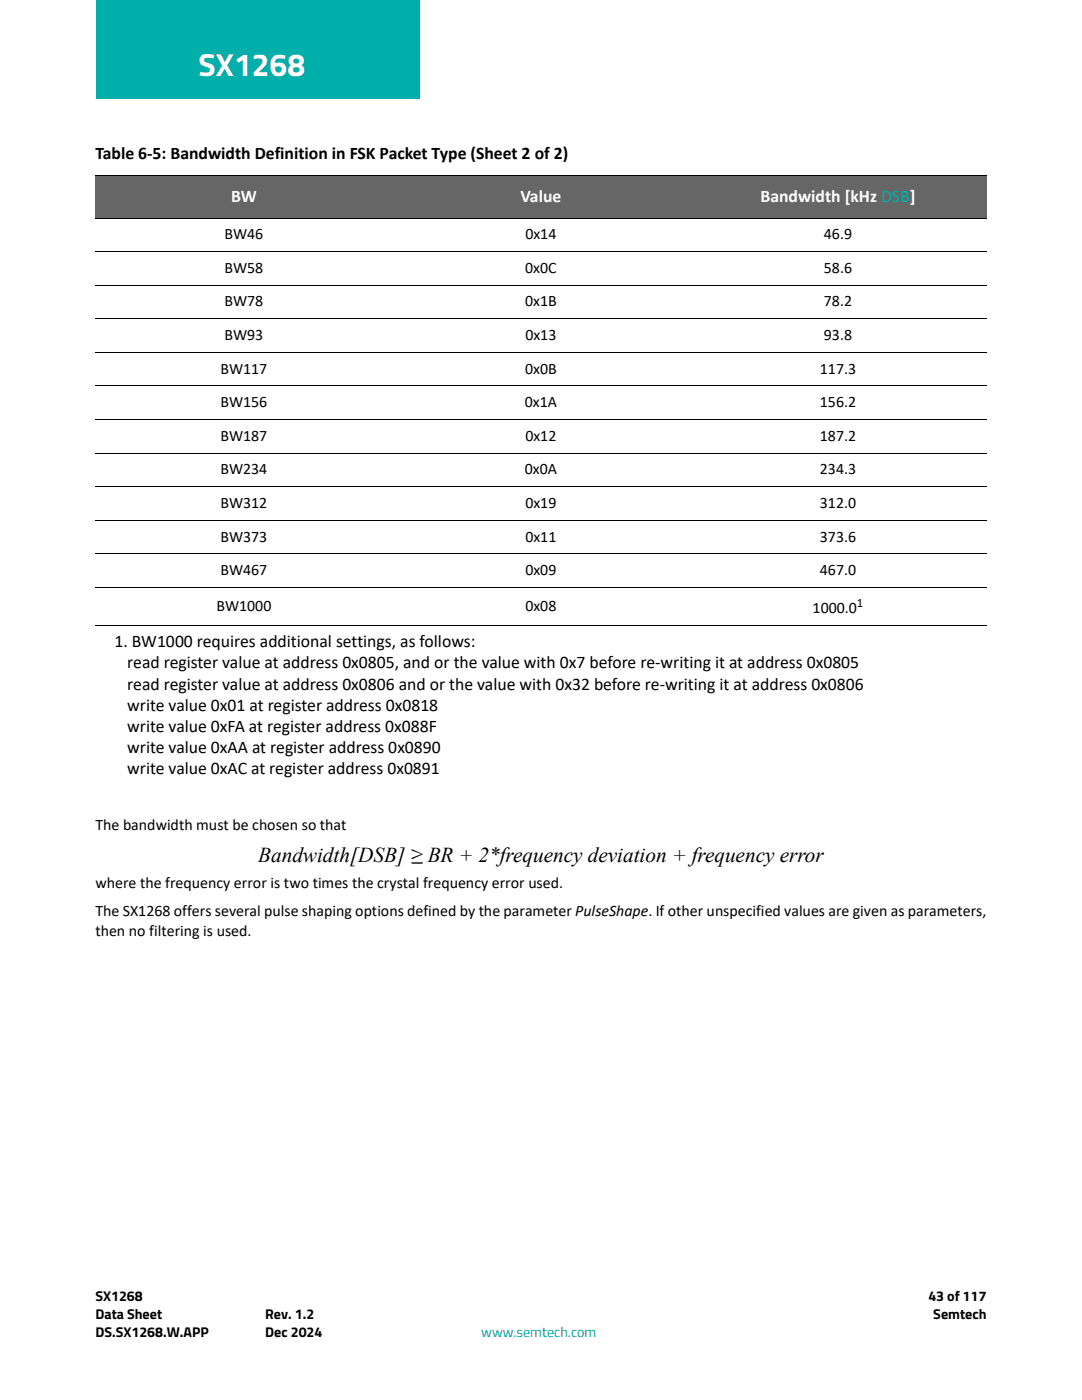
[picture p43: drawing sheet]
<svg xmlns="http://www.w3.org/2000/svg" width="216mm" height="279mm" viewBox="0 0 216 279" stroke-linecap="round" stroke-linejoin="round" font-family="sans-serif">
<defs><g id="words">
<text font-size="6.3" fill="#fff" x="39.6" y="15.1">SX1268</text>
<text font-size="4.2" x="51.5" y="172">Bandwidth[DSB] ≥ BR + 2*frequency deviation + frequency error</text>
<g font-size="3.5">
<text x="19" y="31.8">Table 6-5: Bandwidth Definition in FSK Packet Type (Sheet 2 of 2)</text>
<text x="22.9" y="129.2">1. BW1000 requires additional settings, as follows:</text>
<text x="25.4" y="133.4">read register value at address 0x0805, and or the value with 0x7 before re-writing it at address 0x0805</text>
<text x="25.4" y="137.6">read register value at address 0x0806 and or the value with 0x32 before re-writing it at address 0x0806</text>
<text x="25.4" y="141.9">write value 0x01 at register address 0x0818</text>
<text x="25.4" y="146.1">write value 0xFA at register address 0x088F</text>
<text x="25.4" y="150.3">write value 0xAA at register address 0x0890</text>
<text x="25.4" y="154.6">write value 0xAC at register address 0x0891</text>
</g>
<g font-size="3.5" fill="#fff">
<text x="46.1" y="40.2">BW</text>
<text x="103.9" y="40.2">Value</text>
<text x="151.8" y="40.2">Bandwidth [kHz DSB]</text>
</g>
<g font-size="3.2">
<text x="44.8" y="47.8">BW46</text>
<text x="104.9" y="47.8">0x14</text>
<text x="164.4" y="47.8">46.9</text>
<text x="44.8" y="54.5">BW58</text>
<text x="104.8" y="54.5">0x0C</text>
<text x="164.4" y="54.5">58.6</text>
<text x="44.8" y="61.2">BW78</text>
<text x="104.8" y="61.2">0x1B</text>
<text x="164.4" y="61.2">78.2</text>
<text x="44.8" y="67.9">BW93</text>
<text x="104.9" y="67.9">0x13</text>
<text x="164.4" y="67.9">93.8</text>
<text x="44" y="74.6">BW117</text>
<text x="104.8" y="74.6">0x0B</text>
<text x="163.6" y="74.6">117.3</text>
<text x="44" y="81.3">BW156</text>
<text x="104.7" y="81.3">0x1A</text>
<text x="163.6" y="81.3">156.2</text>
<text x="44" y="88">BW187</text>
<text x="104.9" y="88">0x12</text>
<text x="163.6" y="88">187.2</text>
<text x="44" y="94.7">BW234</text>
<text x="104.7" y="94.7">0x0A</text>
<text x="163.6" y="94.7">234.3</text>
<text x="44" y="101.4">BW312</text>
<text x="104.9" y="101.4">0x19</text>
<text x="163.6" y="101.4">312.0</text>
<text x="44" y="108.1">BW373</text>
<text x="104.9" y="108.1">0x11</text>
<text x="163.6" y="108.1">373.6</text>
<text x="44" y="114.8">BW467</text>
<text x="104.9" y="114.8">0x09</text>
<text x="163.6" y="114.8">467.0</text>
<text x="43.2" y="121.9">BW1000</text>
<text x="104.9" y="121.9">0x08</text>
<text x="162.2" y="122.3">1000.0</text>
<text x="19" y="165.6">The bandwidth must be chosen so that</text>
<text x="19" y="177.2">where the frequency error is two times the crystal frequency error used.</text>
<text x="19" y="182.9">The SX1268 offers several pulse shaping options defined by the parameter PulseShape. If other unspecified values are given as parameters,</text>
<text x="19" y="186.8">then no filtering is used.</text>
</g>
<g font-size="2.8">
<text x="19" y="259.7">SX1268</text>
<text x="19" y="263.2">Data Sheet</text>
<text x="52.9" y="263.2">Rev. 1.2</text>
<text x="185.2" y="259.7">43 of 117</text>
<text x="186.2" y="263.2">Semtech</text>
<text x="19" y="266.7">DS.SX1268.W.APP</text>
<text x="52.9" y="266.7">Dec 2024</text>
</g>
<text font-size="2.8" fill="#00afaa" x="96" y="266.7">www.semtech.com</text>
<text font-size="2.5" x="171" y="121.1">1</text>
</g></defs>
<path d="M19.3 -.1h64.5v19.8h-64.5z" fill="#00afaa"/>
<g fill="#666">
<path d="M19 35.1h59.3v8.4h-59.3z"/>
<path d="M78.3 35.1h59.3v8.4h-59.3z"/>
<path d="M137.6 35.1h59.2v8.4h-59.2z"/>
</g>
<g fill="none" stroke="#000" stroke-width=".2">
<path d="M19 35.1h177.8M19 43.5h177.8M19 50.2h177.8M19 56.9h177.8M19 63.6h177.8M19 70.3h177.8M19 77h177.8M19 83.7h177.8M19 90.4h177.8M19 97.2h177.8M19 103.8h177.8M19 110.6h177.8"/>
<path d="M19 117.3h177.8M19 124.8h177.8"/>
</g>
<use href="#words"/>
</svg>
